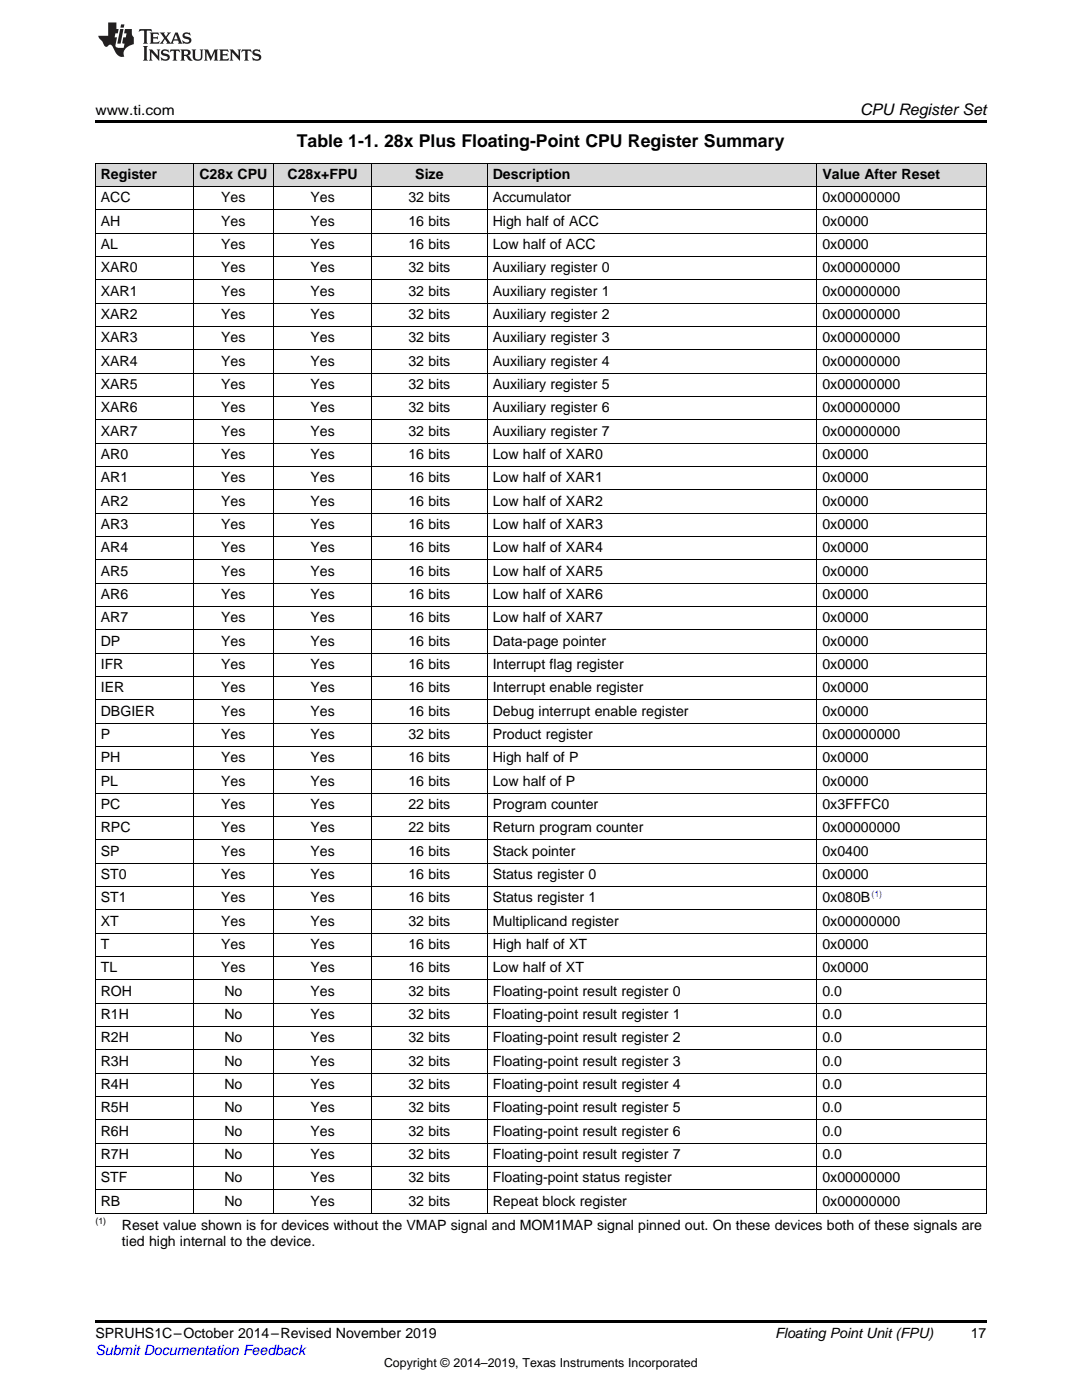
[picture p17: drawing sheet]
<svg xmlns="http://www.w3.org/2000/svg" width="216mm" height="279mm" viewBox="0 0 216 279" stroke-linecap="round" stroke-linejoin="round" font-family="sans-serif">
<defs><g id="words">
<text font-size="3.5" x="59.2" y="29.3">Table 1-1. 28x Plus Floating-Point CPU Register Summary</text>
<text font-size="3.2" x="171.6" y="23">CPU Register Set</text>
<g font-size="2.8">
<text x="19" y="23">www.ti.com</text>
<text x="20.1" y="35.7">Register</text>
<text x="39.8" y="35.7">C28x CPU</text>
<text x="57.4" y="35.7">C28x+FPU</text>
<text x="82.9" y="35.7">Size</text>
<text x="98.3" y="35.7">Description</text>
<text x="164.1" y="35.7">Value After Reset</text>
<text x="20.1" y="40.4">ACC</text>
<text x="44.1" y="40.4">Yes</text>
<text x="61.9" y="40.4">Yes</text>
<text x="81.5" y="40.4">32 bits</text>
<text x="98.3" y="40.4">Accumulator</text>
<text x="164.1" y="40.4">0x00000000</text>
<text x="20.1" y="45">AH</text>
<text x="44.1" y="45">Yes</text>
<text x="61.9" y="45">Yes</text>
<text x="81.5" y="45">16 bits</text>
<text x="98.3" y="45">High half of ACC</text>
<text x="164.1" y="45">0x0000</text>
<text x="20.1" y="49.7">AL</text>
<text x="44.1" y="49.7">Yes</text>
<text x="61.9" y="49.7">Yes</text>
<text x="81.5" y="49.7">16 bits</text>
<text x="98.3" y="49.7">Low half of ACC</text>
<text x="164.1" y="49.7">0x0000</text>
<text x="20.1" y="54.4">XAR0</text>
<text x="20.1" y="59">XAR1</text>
<text x="44.1" y="54.4">Yes</text>
<text x="44.1" y="59">Yes</text>
<text x="61.9" y="54.4">Yes</text>
<text x="61.9" y="59">Yes</text>
<text x="81.5" y="54.4">32 bits</text>
<text x="81.5" y="59">32 bits</text>
<text x="98.3" y="54.4">Auxiliary register 0</text>
<text x="98.3" y="59">Auxiliary register 1</text>
<text x="164.1" y="54.4">0x00000000</text>
<text x="164.1" y="59">0x00000000</text>
<text x="20.1" y="63.7">XAR2</text>
<text x="44.1" y="63.7">Yes</text>
<text x="61.9" y="63.7">Yes</text>
<text x="81.5" y="63.7">32 bits</text>
<text x="98.3" y="63.7">Auxiliary register 2</text>
<text x="164.1" y="63.7">0x00000000</text>
<text x="20.1" y="68.3">XAR3</text>
<text x="44.1" y="68.3">Yes</text>
<text x="61.9" y="68.3">Yes</text>
<text x="81.5" y="68.3">32 bits</text>
<text x="98.3" y="68.3">Auxiliary register 3</text>
<text x="164.1" y="68.3">0x00000000</text>
<text x="20.1" y="73">XAR4</text>
<text x="20.1" y="77.6">XAR5</text>
<text x="44.1" y="73">Yes</text>
<text x="44.1" y="77.6">Yes</text>
<text x="61.9" y="73">Yes</text>
<text x="61.9" y="77.6">Yes</text>
<text x="81.5" y="73">32 bits</text>
<text x="81.5" y="77.6">32 bits</text>
<text x="98.3" y="73">Auxiliary register 4</text>
<text x="98.3" y="77.6">Auxiliary register 5</text>
<text x="164.1" y="73">0x00000000</text>
<text x="164.1" y="77.6">0x00000000</text>
<text x="20.1" y="82.3">XAR6</text>
<text x="44.1" y="82.3">Yes</text>
<text x="61.9" y="82.3">Yes</text>
<text x="81.5" y="82.3">32 bits</text>
<text x="98.3" y="82.3">Auxiliary register 6</text>
<text x="164.1" y="82.3">0x00000000</text>
<text x="20.1" y="87">XAR7</text>
<text x="44.1" y="87">Yes</text>
<text x="61.9" y="87">Yes</text>
<text x="81.5" y="87">32 bits</text>
<text x="98.3" y="87">Auxiliary register 7</text>
<text x="164.1" y="87">0x00000000</text>
<text x="20.1" y="91.6">AR0</text>
<text x="44.1" y="91.6">Yes</text>
<text x="61.9" y="91.6">Yes</text>
<text x="81.5" y="91.6">16 bits</text>
<text x="98.3" y="91.6">Low half of XAR0</text>
<text x="164.1" y="91.6">0x0000</text>
<text x="20.1" y="96.3">AR1</text>
<text x="20.1" y="100.9">AR2</text>
<text x="44.1" y="96.3">Yes</text>
<text x="44.1" y="100.9">Yes</text>
<text x="61.9" y="96.3">Yes</text>
<text x="61.9" y="100.9">Yes</text>
<text x="81.5" y="96.3">16 bits</text>
<text x="81.5" y="100.9">16 bits</text>
<text x="98.3" y="96.3">Low half of XAR1</text>
<text x="98.3" y="100.9">Low half of XAR2</text>
<text x="164.1" y="96.3">0x0000</text>
<text x="164.1" y="100.9">0x0000</text>
<text x="20.1" y="105.6">AR3</text>
<text x="44.1" y="105.6">Yes</text>
<text x="61.9" y="105.6">Yes</text>
<text x="81.5" y="105.6">16 bits</text>
<text x="98.3" y="105.6">Low half of XAR3</text>
<text x="164.1" y="105.6">0x0000</text>
<text x="20.1" y="110.2">AR4</text>
<text x="44.1" y="110.2">Yes</text>
<text x="61.9" y="110.2">Yes</text>
<text x="81.5" y="110.2">16 bits</text>
<text x="98.3" y="110.2">Low half of XAR4</text>
<text x="164.1" y="110.2">0x0000</text>
<text x="20.1" y="114.9">AR5</text>
<text x="20.1" y="119.6">AR6</text>
<text x="44.1" y="114.9">Yes</text>
<text x="44.1" y="119.6">Yes</text>
<text x="61.9" y="114.9">Yes</text>
<text x="61.9" y="119.6">Yes</text>
<text x="81.5" y="114.9">16 bits</text>
<text x="81.5" y="119.6">16 bits</text>
<text x="98.3" y="114.9">Low half of XAR5</text>
<text x="98.3" y="119.6">Low half of XAR6</text>
<text x="164.1" y="114.9">0x0000</text>
<text x="164.1" y="119.6">0x0000</text>
<text x="20.1" y="124.2">AR7</text>
<text x="44.1" y="124.2">Yes</text>
<text x="61.9" y="124.2">Yes</text>
<text x="81.5" y="124.2">16 bits</text>
<text x="98.3" y="124.2">Low half of XAR7</text>
<text x="164.1" y="124.2">0x0000</text>
<text x="20.1" y="128.9">DP</text>
<text x="44.1" y="128.9">Yes</text>
<text x="61.9" y="128.9">Yes</text>
<text x="81.5" y="128.9">16 bits</text>
<text x="98.3" y="128.9">Data-page pointer</text>
<text x="164.1" y="128.9">0x0000</text>
<text x="20.1" y="133.5">IFR</text>
<text x="44.1" y="133.5">Yes</text>
<text x="61.9" y="133.5">Yes</text>
<text x="81.5" y="133.5">16 bits</text>
<text x="98.3" y="133.5">Interrupt flag register</text>
<text x="164.1" y="133.5">0x0000</text>
<text x="20.1" y="138.2">IER</text>
<text x="20.1" y="142.8">DBGIER</text>
<text x="44.1" y="138.2">Yes</text>
<text x="44.1" y="142.8">Yes</text>
<text x="61.9" y="138.2">Yes</text>
<text x="61.9" y="142.8">Yes</text>
<text x="81.5" y="138.2">16 bits</text>
<text x="81.5" y="142.8">16 bits</text>
<text x="98.3" y="138.2">Interrupt enable register</text>
<text x="98.3" y="142.8">Debug interrupt enable register</text>
<text x="164.1" y="138.2">0x0000</text>
<text x="164.1" y="142.8">0x0000</text>
<text x="20.1" y="147.5">P</text>
<text x="44.1" y="147.5">Yes</text>
<text x="61.9" y="147.5">Yes</text>
<text x="81.5" y="147.5">32 bits</text>
<text x="98.3" y="147.5">Product register</text>
<text x="164.1" y="147.5">0x00000000</text>
<text x="20.1" y="152.2">PH</text>
<text x="44.1" y="152.2">Yes</text>
<text x="61.9" y="152.2">Yes</text>
<text x="81.5" y="152.2">16 bits</text>
<text x="98.3" y="152.2">High half of P</text>
<text x="164.1" y="152.2">0x0000</text>
<text x="20.1" y="156.8">PL</text>
<text x="20.1" y="161.5">PC</text>
<text x="44.1" y="156.8">Yes</text>
<text x="44.1" y="161.5">Yes</text>
<text x="61.9" y="156.8">Yes</text>
<text x="61.9" y="161.5">Yes</text>
<text x="81.5" y="156.8">16 bits</text>
<text x="81.5" y="161.5">22 bits</text>
<text x="98.3" y="156.8">Low half of P</text>
<text x="98.3" y="161.5">Program counter</text>
<text x="164.1" y="156.8">0x0000</text>
<text x="164.1" y="161.5">0x3FFFC0</text>
<text x="20.1" y="166.1">RPC</text>
<text x="44.1" y="166.1">Yes</text>
<text x="61.9" y="166.1">Yes</text>
<text x="81.5" y="166.1">22 bits</text>
<text x="98.3" y="166.1">Return program counter</text>
<text x="164.1" y="166.1">0x00000000</text>
<text x="20.1" y="170.8">SP</text>
<text x="44.1" y="170.8">Yes</text>
<text x="61.9" y="170.8">Yes</text>
<text x="81.5" y="170.8">16 bits</text>
<text x="98.3" y="170.8">Stack pointer</text>
<text x="164.1" y="170.8">0x0400</text>
<text x="20.1" y="175.4">ST0</text>
<text x="44.1" y="175.4">Yes</text>
<text x="61.9" y="175.4">Yes</text>
<text x="81.5" y="175.4">16 bits</text>
<text x="98.3" y="175.4">Status register 0</text>
<text x="164.1" y="175.4">0x0000</text>
<text x="20.1" y="180.1">ST1</text>
<text x="20.1" y="184.7">XT</text>
<text x="44.1" y="180.1">Yes</text>
<text x="44.1" y="184.7">Yes</text>
<text x="61.9" y="180.1">Yes</text>
<text x="61.9" y="184.7">Yes</text>
<text x="81.5" y="180.1">16 bits</text>
<text x="81.5" y="184.7">32 bits</text>
<text x="98.3" y="180.1">Status register 1</text>
<text x="98.3" y="184.7">Multiplicand register</text>
<text x="164.1" y="180.1">0x080B</text>
<text x="164.1" y="184.7">0x00000000</text>
<text x="20.1" y="189.4">T</text>
<text x="44.1" y="189.4">Yes</text>
<text x="61.9" y="189.4">Yes</text>
<text x="81.5" y="189.4">16 bits</text>
<text x="98.3" y="189.4">High half of XT</text>
<text x="164.1" y="189.4">0x0000</text>
<text x="20.1" y="194.1">TL</text>
<text x="44.1" y="194.1">Yes</text>
<text x="61.9" y="194.1">Yes</text>
<text x="81.5" y="194.1">16 bits</text>
<text x="98.3" y="194.1">Low half of XT</text>
<text x="164.1" y="194.1">0x0000</text>
<text x="20.1" y="198.7">ROH</text>
<text x="20.1" y="203.4">R1H</text>
<text x="44.8" y="198.7">No</text>
<text x="44.8" y="203.4">No</text>
<text x="61.9" y="198.7">Yes</text>
<text x="61.9" y="203.4">Yes</text>
<text x="81.5" y="198.7">32 bits</text>
<text x="81.5" y="203.4">32 bits</text>
<text x="98.3" y="198.7">Floating-point result register 0</text>
<text x="98.3" y="203.4">Floating-point result register 1</text>
<text x="164.1" y="198.7">0.0</text>
<text x="164.1" y="203.4">0.0</text>
<text x="20.1" y="208">R2H</text>
<text x="44.8" y="208">No</text>
<text x="61.9" y="208">Yes</text>
<text x="81.5" y="208">32 bits</text>
<text x="98.3" y="208">Floating-point result register 2</text>
<text x="164.1" y="208">0.0</text>
<text x="20.1" y="212.7">R3H</text>
<text x="44.8" y="212.7">No</text>
<text x="61.9" y="212.7">Yes</text>
<text x="81.5" y="212.7">32 bits</text>
<text x="98.3" y="212.7">Floating-point result register 3</text>
<text x="164.1" y="212.7">0.0</text>
<text x="20.1" y="217.3">R4H</text>
<text x="44.8" y="217.3">No</text>
<text x="61.9" y="217.3">Yes</text>
<text x="81.5" y="217.3">32 bits</text>
<text x="98.3" y="217.3">Floating-point result register 4</text>
<text x="164.1" y="217.3">0.0</text>
<text x="20.1" y="222">R5H</text>
<text x="20.1" y="226.7">R6H</text>
<text x="44.8" y="222">No</text>
<text x="44.8" y="226.7">No</text>
<text x="61.9" y="222">Yes</text>
<text x="61.9" y="226.7">Yes</text>
<text x="81.5" y="222">32 bits</text>
<text x="81.5" y="226.7">32 bits</text>
<text x="98.3" y="222">Floating-point result register 5</text>
<text x="98.3" y="226.7">Floating-point result register 6</text>
<text x="164.1" y="222">0.0</text>
<text x="164.1" y="226.7">0.0</text>
<text x="20.1" y="231.3">R7H</text>
<text x="44.8" y="231.3">No</text>
<text x="61.9" y="231.3">Yes</text>
<text x="81.5" y="231.3">32 bits</text>
<text x="98.3" y="231.3">Floating-point result register 7</text>
<text x="164.1" y="231.3">0.0</text>
<text x="20.1" y="236">STF</text>
<text x="44.8" y="236">No</text>
<text x="61.9" y="236">Yes</text>
<text x="81.5" y="236">32 bits</text>
<text x="98.3" y="236">Floating-point status register</text>
<text x="164.1" y="236">0x00000000</text>
<text x="20.1" y="240.6">RB</text>
<text x="24.3" y="245.5">Reset value shown is for devices without the VMAP signal and MOM1MAP signal pinned out. On these devices both of these signals are</text>
<text x="44.8" y="240.6">No</text>
<text x="61.9" y="240.6">Yes</text>
<text x="81.5" y="240.6">32 bits</text>
<text x="98.3" y="240.6">Repeat block register</text>
<text x="164.1" y="240.6">0x00000000</text>
<text x="24.3" y="248.7">tied high internal to the device.</text>
<text x="19" y="267.1">SPRUHS1C–October 2014–Revised November 2019</text>
<text x="154.7" y="267.1">Floating Point Unit (FPU)</text>
<text x="193.7" y="267">17</text>
</g>
<text font-size="2.8" fill="#00f" x="19" y="270.4">Submit Documentation Feedback</text>
<text font-size="2.5" x="76.6" y="272.7">Copyright © 2014–2019, Texas Instruments Incorporated</text>
<text font-size="1.8" fill="#00f" x="173.9" y="179">(1)</text>
<text font-size="1.8" x="19" y="244.4">(1)</text>
</g></defs>
<g fill="#d8d8d8">
<path d="M19 32.6h19.6v4.7h-19.6z"/>
<path d="M38.6 32.6h16v4.7h-16z"/>
<path d="M54.6 32.6h19.6v4.7h-19.6z"/>
<path d="M74.2 32.6h23.1v4.7h-23.1z"/>
<path d="M97.3 32.6h65.8v4.7h-65.8z"/>
<path d="M163.1 32.6h33.7v4.7h-33.7z"/>
</g>
<path d="M19 24h177.8v.6h-177.8zM19 263.5h177.8v.6h-177.8z" fill="#000"/>
<g fill="none" stroke="#000" stroke-width=".2">
<path d="M19 37.2h177.8M19 32.6h177.8M19.1 32.6v209.6M38.5 32.6v209.6M54.6 32.6v209.6M74.1 32.6v209.6M97.2 32.6v209.6M163 32.6v209.6M196.8 32.6v209.6M19 55.9h177.8M19 51.2h177.8M19 46.5h177.8"/>
<path d="M19 41.9h177.8M19 79.1h177.8M19 74.5h177.8M19 69.8h177.8M19 65.2h177.8M19 60.5h177.8M19 97.8h177.8M19 93.1h177.8M19 88.5h177.8M19 83.8h177.8M19 116.4h177.8M19 111.7h177.8"/>
<path d="M19 107.1h177.8M19 102.4h177.8M19 139.7h177.8M19 135h177.8M19 130.4h177.8M19 125.7h177.8M19 121.1h177.8M19 158.3h177.8M19 153.7h177.8M19 149h177.8M19 144.3h177.8M19 176.9h177.8"/>
<path d="M19 172.3h177.8M19 167.6h177.8M19 163h177.8M19 195.6h177.8M19 190.9h177.8M19 186.2h177.8M19 181.6h177.8M19 218.8h177.8M19 214.2h177.8M19 209.5h177.8M19 204.9h177.8M19 200.2h177.8"/>
<path d="M19 237.5h177.8M19 232.8h177.8M19 228.2h177.8M19 223.5h177.8M19 242.1h177.8"/>
</g>
<g fill="#231f20">
<path d="M27.8 5.8l-.1 .6 .5-.3h.5l.1 .2v2.1l-.3 .3h1l-.2-.3v-2.1v-.2h.6l.4 .3-.1-.6zM29.9 6.5l.2 .4v1.5l-.2 .3h1.8l.1-.5a1.04 1.04 0 0 1-1.2 .1v-.6h.5l.4 .2v-.7l-.4 .2h-.5v-.6h.8l.3 .2-.1-.5zM31.9 6.5l.9 1.1-1 1.1h.9l-.2-.2 .4-.7 .5 .7-.2 .2h1.5l-.2-.2 .1-.4h.9l.2 .4-.2 .2h.9l-.2-.3-.7-1.9h-.5l-.9 2.1-.8-1.1 .8-1h-.8l.2 .3-.4 .5-.4-.6 .2-.2zM35.1 6.9l.4 .9h-.8zM36.6 6.6a.63 .63 0 0 0-.2 .7 .63 .63 0 0 0 .6 .4l.6 .2 .2 .2a.75 .75 0 0 1-.8 .4 .75 .75 0 0 1-.6-.5l.1 .7 .2-.1a1.11 1.11 0 0 0 1.5-.5 1.13 1.13 0 0 0-1.3-.9v-.3a1.04 1.04 0 0 1 1.1 .2l-.1-.6-.2 .1-.5-.1zM28.5 9.2l.3 .3v2.2l-.3 .4h1l-.2-.4v-2.2l.2-.3zM29.7 9.9l.2 .3v1.5l-.2 .4h.7l-.2-.4v-1.3l1.6 1.7v-1.9l.2-.3h-.7l.2 .3v.9l-1.1-1.2zM32.3 10a.62 .62 0 0 0-.2 .7 .62 .62 0 0 0 .6 .4l.6 .2 .2 .2a.76 .76 0 0 1-.8 .4 .76 .76 0 0 1-.6-.5l.1 .7 .2-.1a1.11 1.11 0 0 0 1.5-.6 1.13 1.13 0 0 0-1.3-.8v-.3a1.04 1.04 0 0 1 1.1 .1l-.1-.5-.2 .1-.5-.2zM34 9.9l-.1 .6a.61 .61 0 0 1 .7-.3l.1 1.5-.3 .4h1l-.3-.4 .1-1.5a.63 .63 0 0 1 .7 .3l-.1-.6zM36 9.9l.2 .3v1.5l-.2 .4h.9l-.2-.2v-.7l.6 .2a.76 .76 0 0 0 1.1 .6l-1-.9a.58 .58 0 0 0 .6-.6 .58 .58 0 0 0-.5-.6zM36.7 10.2l.1-.1a.45 .45 0 0 1 .6 .1 .45 .45 0 0 1 .1 .5l-.8 .2zM38.2 9.9l.2 .2a2.17 2.17 0 0 0 .4 1.9 .99 .99 0 0 0 1.6-.7v-1.1l.2-.3h-.7l.1 .2a1.92 1.92 0 0 1-.1 1.7 .6 .6 0 0 1-1-.5v-1.1l.2-.3zM40.7 9.9l.2 .3v1.5l-.2 .4h.7l-.2-.4v-1.4l.8 1.8 .9-1.8v1.4l-.2 .4h.9l-.3-.4v-1.5l.3-.3h-.8l-.6 1.4-.7-1.4zM43.7 9.9l.3 .3v1.5l-.3 .4h1.9l.1-.6a1.04 1.04 0 0 1-1.3 .2v-.6h.6l.4 .1v-.6l-.4 .2h-.6l.1-.6h.7l.4 .2-.1-.5zM45.8 9.9l.2 .3v1.5l-.2 .4h.8l-.3-.4v-1.3l1.6 1.7v-1.9l.2-.3h-.7l.2 .3v.9l-1.1-1.2zM48.3 9.9l-.1 .6a.61 .61 0 0 1 .7-.3v1.5l-.2 .4h.9l-.2-.4v-1.5a.63 .63 0 0 1 .8 .3l-.1-.6zM50.6 10a.62 .62 0 0 0-.2 .7 .62 .62 0 0 0 .6 .4l.6 .2 .1 .2a.76 .76 0 0 1-.7 .4 .76 .76 0 0 1-.6-.5l.1 .7 .1-.1a1.11 1.11 0 0 0 1.5-.6 1.13 1.13 0 0 0-1.2-.8l-.1-.3a1.04 1.04 0 0 1 1.2 .1l-.2-.5-.1 .1-.5-.2z"/>
<path d="M21.6 4.5v2.6h-2l.1 .4 .8 .9a.91 .91 0 0 0 .9 .9 .56 .56 0 0 1 .5-.4 .56 .56 0 0 1 .5 .3l.4 .8a1.53 1.53 0 0 0 2 1.3 1.54 1.54 0 0 1 1-2.1l.9-.4-.1-1.4a1.52 1.52 0 0 1-.3-1.6h-1.4l-.1 .9h.5l-.2 .8h-.5l-.2 .9v.2l.4 .1-.1 .9a1.93 1.93 0 0 1-1.6-.3l.2-1.8h-.4l.1-.8h.5l.2-.9h-.5v-1.3zM24 5.8l-.6 2.9h.7l.5-2.9zM24.2 4.9l-.2 .6h.7l.1-.6z"/>
</g>
<use href="#words"/>
</svg>
